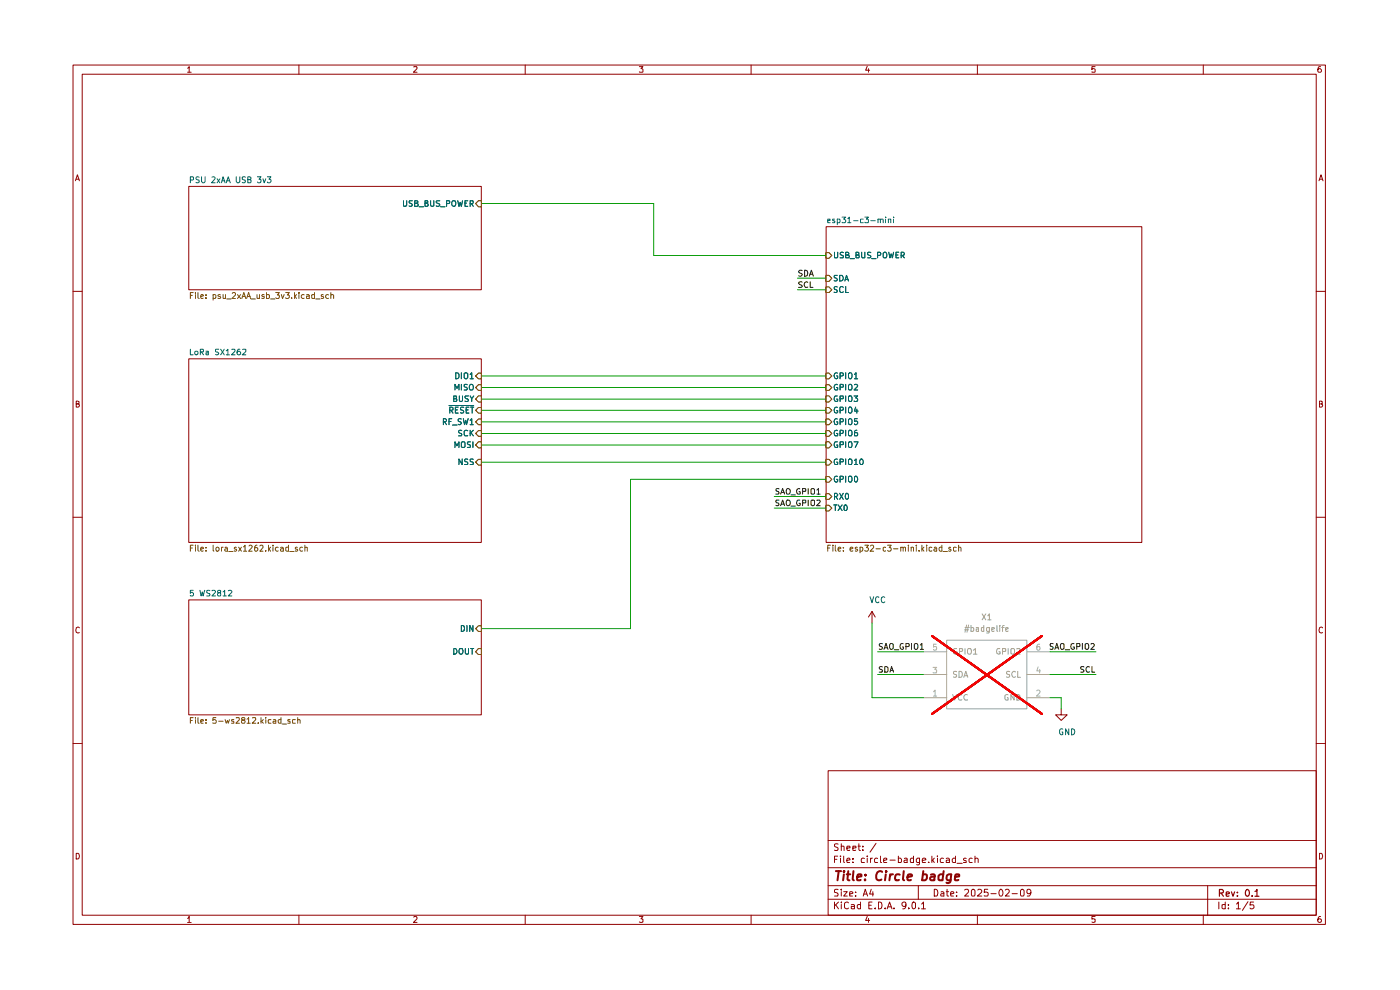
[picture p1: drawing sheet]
<svg xmlns="http://www.w3.org/2000/svg" width="297mm" height="210mm" viewBox="0 0 297 210" stroke-linecap="round" stroke-linejoin="round" font-family="sans-serif">
<g fill="none" stroke="#910000" stroke-width=".21">
<path d="M15.5 13.8h265.7v182.3h-265.7zM17.4 15.7h261.8v178.4h-261.8zM39.8 14.5l.3-.4v1.2M39.8 15.3h.8M63.4 13.8v1.9M87.8 14.2l.6-.1 .1 .4-.8 .8h.8M111.4 13.8v1.9M135.6 14.1h.8l-.4 .5 .4 .1v.5h-.8M159.3 13.8v1.9M184 14.1l-.4 .8h.9M184.2 14.6v.7M207.3 13.8v1.9"/>
<path d="M232.3 14.1h-.7v.6l.2-.1 .5 .1-.1 .6-.6-.1M255.3 13.8v1.9M280.2 14.1l-.5 .1a.94 .94 0 0 0 0 1.1h.5l.1-.1v-.4l-.2-.2h-.3l-.2 .2M16 38.4l.4-1.3 .4 1.3M16.2 38h.6M279.8 38.4l.4-1.3 .5 1.3M279.9 38h.6M15.5 61.8h1.9M279.2 61.8h2M16.2 85.7l.6-.1v-.4l-.6-.1v1.3h.4l.2-.5-.3-.2M279.9 85.7l.6-.1v-.4l-.6-.1v1.3l.6-.1 .1-.4-.3-.2M15.5 109.7h1.9"/>
<path d="M279.2 109.7h2M16.8 133.2l-.2-.2a.65 .65 0 0 0-.5 .6 .65 .65 0 0 0 .5 .7l.2-.1M280.6 133.2l-.3-.2a.65 .65 0 0 0-.5 .6 .65 .65 0 0 0 .5 .7l.3-.1M15.5 157.7h1.9M279.2 157.7h2M175.7 163.5h103.5v30.6h-103.5zM175.7 178.3h103.5M177.8 179.1l-.5-.1-.3 .2v.3l.8 .5-.3 .4-.5-.1M178.5 179.6l.5-.1 .1 .9M178.5 179v1.4M179.7 179.9l.6-.1v-.3h-.6v.2v.6h.6M180.9 179.9l.7-.1-.1-.3h-.6v.8h.6"/>
<path d="M182 179.5h.5M182.2 179v1.2l.3 .2M183 179.5v.2M185.8 178.9l-1.2 1.9M16.2 181a.66 .66 0 0 1 .6 .4 .66 .66 0 0 1-.2 .8h-.4zM39.8 194.8l.3-.4v1.3M39.8 195.7h.8M63.4 194.1v2M87.8 194.6l.4-.2 .3 .4-.8 .9h.8M111.4 194.1v2M135.6 194.4h.8l-.4 .5 .4 .1v.6h-.8M159.3 194.1v2"/>
<path d="M175.7 190.8h103.5M175.7 187.9h103.5M175.7 184.1h103.5M177 191.3v1.5M177 182.3h.5M177.3 191.9l.6 .9M177.7 181.6h-.7v1.4M177.8 188.7h-.7v.6a.53 .53 0 0 1 .6 .2 .53 .53 0 0 1 0 .6h-.7M177.9 191.3l-.9 .9M178.3 181.6v.1M178.3 182v1M178.5 191.3v.2"/>
<path d="M178.5 188.6v.2M178.5 189.1v1M178.5 191.9v.9M179 189.1h.7l-.7 1h.7M179 181.6v1.2l.2 .2M179.7 182.5l.6-.1-.1-.4-.5 .1v.7v.2h.6M180 191.5l-.4-.2-.4 .4v.9l.4 .2 .4-.2M180.3 189.7l.6-.2-.1-.3h-.5v.9h.5M180.6 191.9h.4l.3 .1v.8M180.9 182.9v.1M180.9 182.1v.2M181.3 192.2l-.7 .1v.4h.7"/>
<path d="M181.5 190v.1M181.5 189.2v.1M182.5 191.9h-.4l-.2 .2v.4l.2 .3 .4-.1M182.5 191.3v1.5M183 180.3v.1M183.1 190.1l.5-1.5 .5 1.5M183.2 189.7h.7M183.4 182.1l-.4-.1-.3 .3 .1 .7h.6M184 194.4l-.4 .8h.9M184 181.6v.1M184 182v1M184.2 194.8v.9"/>
<path d="M184.3 192h.5M184.7 182v1M184.8 188.6l-.3 1.1h.8M185 191.3h-.7v1.5h.7M185.1 182l-.4 .3M185.2 189.1v1M185.7 192.6v.2M186.2 182.1l-.4-.1-.3 .3 .1 .6 .6 .1M186.3 191.3l.7 .2v1.1l-.3 .2h-.4zM186.8 181.6v1.2l.2 .2M187.4 182.5l.7-.1v-.3l-.4-.1-.3 .3 .1 .7h.6M187.8 192.6v.2"/>
<path d="M188.2 192.8l.5-1.5 .5 1.5M188.4 192.4h.7M188.8 182.5h1.1M189.7 192.6v.2M190.6 181.6v1.4h.5l.2-.7-.3-.3-.4 .1M191.9 182.1h.5v.9h-.5l-.1-.4 .6-.2M192.2 191.9l-.1 .3-.4 .1-.4-.4v-.3a.46 .46 0 0 1 .5-.3 .46 .46 0 0 1 .4 .3l-.2 1-.5 .2M192.8 192.6v.2M193.5 191.5l.4-.2 .3 .3v.9l-.3 .3a.82 .82 0 0 1-.4-1.3zM193.8 181.6v1.4h-.6v-.9h.6M194.8 187.9v2.9M194.9 192.6v.2"/>
<path d="M195.1 182v1.2l-.3 .3-.3-.1M195.1 182.1l-.5-.1-.2 .3 .1 .6 .6 .1M195.5 191.8l.4-.5v1.5M195.5 192.8h.8M195.7 182.5l.7-.1-.1-.3-.4-.1-.2 .3v.7h.6M197 182.9v.1M197.7 181.6v1.4M197.9 182.5l.3 .5M198.2 188.6a.8 .8 0 0 1 .8 .6 .8 .8 0 0 1-.3 .9h-.5zM198.2 182l-.5 .6M198.9 181.6v.1M198.9 182v1"/>
<path d="M199.6 189.2l.4-.1 .2 .2v.8h-.6v-.4l.6-.2M200.1 182.1l-.4-.1-.2 .3 .1 .6 .5 .1M200.7 182.1l.5-.1 .2 .3v.7h-.7v-.5l.7-.1M200.7 189.1h.5M200.9 188.6v1.3l.1 .2h.2M201.7 189.7l.7-.2-.2-.4h-.4l-.1 .2v.6l.1 .2h.5M202.7 181.6v1.4h-.5l-.2-.7 .3-.3 .4 .1M202.9 190v.1M202.9 189.2v.1M203 183.1h1.1M204.6 188.8l.6-.2 .3 .4-.1 .3-.8 .8h.9M205 182.1a.36 .36 0 0 0-.6 .2l.6 .3v.4h-.6"/>
<path d="M206.2 188.8l.3-.2 .3 .4v.8l-.1 .3h-.5l-.1-.3zM206.2 182.1l-.4-.1-.2 .3 .1 .6 .5 .1M206.8 182.2l.1-.1a.36 .36 0 0 1 .6 .2v.7M206.8 181.6v1.4M207.3 194.1v2M207.4 188.8l.2-.2h.3l.4 .5-.1 .2-.9 .8h1M209.5 188.6h-.6l-.1 .7h.7v.7h-.7M210.2 189.6h1.1M212.3 188.6a.87 .87 0 0 1 .2 1.5h-.3l-.3-.5 .1-.6zM213.3 188.8l.6-.2 .2 .4-.1 .3-.7 .8h.8M214.7 189.6h1.1M216.6 188.8l.3-.2 .4 .4v.8l-.2 .3h-.4l-.2-.3z"/>
<path d="M218.7 189.3a.46 .46 0 0 1-.4 .3 .46 .46 0 0 1-.5-.3l.1-.6 .5-.1 .2 .2a1.08 1.08 0 0 1-.2 1.3h-.5M232.3 194.4h-.7v.6h.7v.6h-.7M255.3 194.1v2M256.2 187.9v6.2M258.6 191.3v1.5M259.9 191.9h-.7v.7l.3 .2 .4-.1M259.9 191.3v1.5M260.6 192.6v.2M260.6 191.9v.1M262.3 191.8l.4-.5v1.5M262.3 192.8h.8M264.7 191.3l-1.1 1.8"/>
<path d="M265.9 191.3h-.6l-.1 .7 .7-.1 .1 .6-.3 .3h-.4l-.1-.2M279.9 181a.66 .66 0 0 1 .7 .4 .66 .66 0 0 1-.3 .8h-.4zM280.2 194.4a.72 .72 0 0 0-.6 .5 .72 .72 0 0 0 .2 .8l.4-.1a.42 .42 0 0 0 0-.6 .42 .42 0 0 0-.5 0l-.1 .2"/>
</g>
<path d="M258.7 189.4h.8v-.5l-.2-.2h-.6v1.4M259 189.4l.5 .7M260.1 189.7l.7-.2-.1-.2h-.6v.7h.6M261.2 189.2l.4 .9 .3-.9M262.5 190v.1M262.5 189.3v.1M264.5 188.7a.75 .75 0 0 1 .6 .7 .75 .75 0 0 1-.6 .7l-.2-.2a.99 .99 0 0 1 .2-1.2zM265.6 190v.1M266.2 189.1l.4-.2 .1-.2v1.4M266.2 190.1h.9" fill="none" stroke="#910000" stroke-width=".25"/>
<g fill="none" stroke="#910000" stroke-width=".42">
<path d="M177.3 184.8h1.1M177.9 184.8l-.2 1.9M179 185.5l-.1 1.2M179.1 184.8l-.2 .1 .1 .1 .1-.2-.1 .2M179.6 185.5h.8M180 184.8l-.2 1.7 .4 .2M181.1 184.8l-.2 1.7 .2 .2M181.8 186.1l.9-.2v-.4h-.5l-.3 .2-.1 .9h.8M183.5 186.6v.1M183.6 185.5v.2M187.2 185l-.1-.1a.85 .85 0 0 0-1.2 .7v.6a.66 .66 0 0 0 1.1 .4M187.9 185.5l-.2 1.2"/>
<path d="M188 184.8v.2M188.8 185.5l-.1 1.2M189.4 185.5h-.4l-.2 .3M190.9 185.5h-.8l-.2 .8 .2 .4 .6-.1M191.7 184.8l-.1 1.7 .2 .2M192.5 186.1l.9-.2v-.4a.6 .6 0 0 0-.8 .2v.9h.6M195.8 185.5h.8v.8l-.4 .4-.6-.1M195.9 184.8l-.3 1.9M197.5 185.5h.7v1.2M198.3 185.9l-.6 .1-.4 .2v.3l.3 .2 .6-.1M200.1 185.5a.72 .72 0 0 0-1 .3v.8l.2 .1 .6-.1M200.2 184.8l-.3 1.9"/>
<path d="M201.8 185.5l-.3 1.7-.3 .1-.4-.1M201.8 185.5a.65 .65 0 0 0-.9 .3v.8a.64 .64 0 0 0 .8 0M202.6 186.1l.9-.2v-.4h-.6l-.3 .2v.9h.7"/>
</g>
<path d="M197.7 134.9l23.3 16.5M221 134.9l-23.3 16.5" fill="none" stroke="#f10000" stroke-width=".42"/>
<path d="M100.9 43.2l.6-.6h.6v1.3h-.6z" fill="#fff"/>
<path d="M101.5 42.6h.6v1.3h-.6l-.6-.7z" fill="none" stroke="#765500" stroke-width=".21"/>
<g fill="none" stroke="#006665" stroke-width=".21">
<path d="M85.6 42.6v1.1l.2 .1h.2l.3-.3v-.9M87.5 42.6h-.6v.5l.5 .2 .1 .2-.3 .3-.4-.1M88 43.1h.5l.1-.3-.1-.2h-.5v1.2h.5l.2-.5-.3-.2M88.9 43.9h.9M90.2 43.1h.5v-.5h-.5v1.2h.4l.2-.5-.3-.2M91.4 42.6v.9a.42 .42 0 0 0 .6 .2v-1.1M93.3 42.6h-.6l-.2 .2 .2 .3 .5 .2v.4h-.7M93.5 43.9h.9M94.7 43.2l.6-.1v-.5h-.6v1.2M97.1 42.6l.3 1.2 .2-.9 .3 .9 .2-1.2M98.6 43.1h.4M99.2 42.6h-.6v1.2h.6"/>
<path d="M99.7 43.2l.6-.1v-.5h-.6v1.2M100 43.2l.4 .6"/>
<circle cx="96.3" cy="43.1" r=".57"/>
</g>
<g fill="#fff">
<path d="M40 39.5h62.1v22h-62.1z"/>
<path d="M100.9 79.8l.6-.6h.6v1.1h-.6z"/>
</g>
<path d="M101.5 79.2h.6v1.1h-.6l-.6-.5z" fill="none" stroke="#765500" stroke-width=".21"/>
<path d="M96.7 79.1a.52 .52 0 0 1 .7 .3v.6a.52 .52 0 0 1-.7 .3zM97.9 79.1v1.2M98.5 79.2l.2-.1 .5 .1v.9l-.2 .2h-.3l-.2-.2zM99.7 79.4l.4-.3v1.2M99.7 80.3h.7" fill="none" stroke="#006665" stroke-width=".21"/>
<path d="M101.5 84h.6v1.3h-.6l-.6-.6z" fill="#fff"/>
<path d="M101.5 84h.6v1.3h-.6l-.6-.6z" fill="none" stroke="#765500" stroke-width=".21"/>
<path d="M96.3 84.6l.5-.1v-.5h-.5v1.2l.6-.1v-.4l-.3-.1M97.4 84v.9a.35 .35 0 0 0 .4 .3 .35 .35 0 0 0 .3-.3v-.9M99.4 84h-.6l-.2 .2 .3 .4h.2l.3 .2-.1 .3h-.7M99.7 84l.4 .6 .4-.6M100.1 84.6v.6" fill="none" stroke="#006665" stroke-width=".21"/>
<path d="M100.9 87l.6-.6h.6v1.2h-.6z" fill="#fff"/>
<path d="M101.5 86.4h.6v1.2h-.6l-.6-.6z" fill="none" stroke="#765500" stroke-width=".21"/>
<path d="M95.2 86h5.3M95.4 87l.7-.1v-.4l-.7-.1v1.2M95.7 87l.4 .6M96.6 86.9h.4M97.2 86.4h-.6v1.2h.6M98.4 86.4h-.5l-.2 .1v.4l.7 .4-.3 .3-.4-.1M98.9 86.9h.4M99.5 86.4h-.6v1.2h.6M99.8 86.4h.7M100.2 86.4v1.2" fill="none" stroke="#006665" stroke-width=".21"/>
<path d="M100.9 82.2l.6-.6h.6v1.2h-.6z" fill="#fff"/>
<path d="M101.5 81.6h.6v1.2h-.6l-.6-.6z" fill="none" stroke="#765500" stroke-width=".21"/>
<path d="M96.5 82.7v-1.2l.4 .9 .5-.9v1.2M97.9 81.5v1.2M99.1 81.6h-.6v.4l.6 .4-.1 .3h-.5M99.6 81.7l.3-.2 .3 .1a.87 .87 0 0 1 0 1.1h-.5l-.1-.3z" fill="none" stroke="#006665" stroke-width=".21"/>
<path d="M101.5 93.7h.6v1.3h-.6l-.6-.6z" fill="#fff"/>
<path d="M101.5 93.7h.6v1.3h-.6l-.6-.6z" fill="none" stroke="#765500" stroke-width=".21"/>
<path d="M96.5 94.9v-1.2l.4 .9 .5-.9v1.2M97.9 93.9l.1-.2h.5l.1 .2v.8l-.1 .2h-.5l-.1-.2zM99.8 93.7h-.6a.47 .47 0 0 0 .1 .5 .47 .47 0 0 0 .4 .2v.5h-.6M100.3 93.7v1.2" fill="none" stroke="#006665" stroke-width=".21"/>
<path d="M101.5 97.4h.6v1.2h-.6l-.6-.6z" fill="#fff"/>
<path d="M101.5 97.4h.6v1.2h-.6l-.6-.6z" fill="none" stroke="#765500" stroke-width=".21"/>
<path d="M98 97.4v1.1l-.6-1.1v1.1M99.2 97.4h-.4l-.3 .2 .1 .3 .6 .2v.4h-.7M100.4 97.4h-.7v.4l.7 .4-.1 .3h-.6" fill="none" stroke="#006665" stroke-width=".21"/>
<path d="M101.5 91.4h.6v1.1h-.6l-.6-.6z" fill="#fff"/>
<path d="M101.5 91.4h.6v1.1h-.6l-.6-.6z" fill="none" stroke="#765500" stroke-width=".21"/>
<path d="M98 91.4h-.6v.4l.5 .1 .1 .4-.1 .2h-.6M99.2 91.4h-.1a.45 .45 0 0 0-.6 .1v.7l.1 .3 .6-.1M99.7 91.3v1.2M99.9 91.8l.5 .7M100.4 91.3l-.7 .6" fill="none" stroke="#006665" stroke-width=".21"/>
<path d="M100.9 89.5l.6-.6h.6v1.2h-.6z" fill="#fff"/>
<path d="M101.5 88.9h.6v1.2h-.6l-.6-.6z" fill="none" stroke="#765500" stroke-width=".21"/>
<path d="M94.1 89.5h.4l.2-.3-.2-.4h-.4v1.3M94.3 89.5l.4 .6M95.2 89.4h.5M95.8 88.8h-.6v1.3M96 90.2h.9M97.9 88.9l-.5-.1-.2 .2v.3l.5 .2 .2 .2-.3 .4-.4-.1M98.3 88.8l.2 1.3 .3-.9 .2 .9 .3-1.3M99.7 89.2l.4-.4v1.3M99.7 90.1h.7" fill="none" stroke="#006665" stroke-width=".21"/>
<g fill="#fff">
<path d="M40 76.1h62.1v39h-62.1z"/>
<path d="M100.9 133.3l.6-.5h.6v1.1h-.6z"/>
</g>
<path d="M101.5 132.8h.6v1.1h-.6l-.6-.6z" fill="none" stroke="#765500" stroke-width=".21"/>
<path d="M97.9 132.7a.64 .64 0 0 1 .7 .6 .64 .64 0 0 1-.7 .6zM99.1 132.7v1.2M100.3 132.7v1.2l-.7-1.2v1.2" fill="none" stroke="#006665" stroke-width=".21"/>
<path d="M101.5 137.6h.6v1.3h-.6l-.6-.6z" fill="#fff"/>
<path d="M101.5 137.6h.6v1.3h-.6l-.6-.6z" fill="none" stroke="#765500" stroke-width=".21"/>
<path d="M96.3 137.6h.4a.66 .66 0 0 1 .2 .7 .66 .66 0 0 1-.6 .5zM97.5 137.6h.5l.2 .4-.1 .6-.2 .2-.4-.1-.1-.4zM98.7 137.6v.9l.3 .3 .4-.1v-1.1M99.8 137.6h.7M100.2 137.6v1.2" fill="none" stroke="#006665" stroke-width=".21"/>
<g fill="#fff">
<path d="M40 127.3h62.1v24.3h-62.1z"/>
<path d="M175.3 60.9h.5l.6 .6-.6 .6h-.5z"/>
</g>
<path d="M175.3 60.9h.5l.6 .6-.6 .6h-.5z" fill="none" stroke="#765500" stroke-width=".21"/>
<path d="M177.6 60.9h-.6v.5l.5 .1 .1 .3-.2 .3-.4-.1M178.9 61l-.4-.2-.4 .3v.6l.2 .3 .3 .1 .3-.2M179.4 60.8v1.3h.6" fill="none" stroke="#006665" stroke-width=".21"/>
<path d="M175.3 101.1h.5l.6 .6-.6 .6h-.5z" fill="#fff"/>
<path d="M175.3 101.1h.5l.6 .6-.6 .6h-.5z" fill="none" stroke="#765500" stroke-width=".21"/>
<path d="M177.6 101.1l-.1-.1a.6 .6 0 0 0-.6 .6 .6 .6 0 0 0 .7 .6l.1-.5h-.2M178.2 101.7l.6-.1 .1-.5-.7-.1v1.3M179.4 101v1.3M180 101.2l.5-.2a.86 .86 0 0 1 0 1.3h-.2l-.3-.3zM181.4 101.1a.6 .6 0 0 1 .6 .4 .6 .6 0 0 1-.2 .7l-.3 .1-.2-.3z" fill="none" stroke="#006665" stroke-width=".21"/>
<path d="M175.3 84h.5l.6 .7-.6 .6h-.5z" fill="#fff"/>
<path d="M175.3 84h.5l.6 .7-.6 .6h-.5z" fill="none" stroke="#765500" stroke-width=".21"/>
<path d="M177.6 84h-.4a.61 .61 0 0 0-.3 .8 .61 .61 0 0 0 .8 .3v-.4h-.2M178.2 84.6h.6l.1-.5-.7-.1v1.2M179.4 84v1.2M180 84.2l.2-.2h.4l.1 .2a.65 .65 0 0 1-.4 1l-.3-.2zM181.2 84h.7l-.4 .4 .4 .3v.4h-.7" fill="none" stroke="#006665" stroke-width=".21"/>
<path d="M175.3 53.6h.5l.6 .6-.6 .6h-.5z" fill="#fff"/>
<path d="M175.3 53.6h.5l.6 .6-.6 .6h-.5z" fill="none" stroke="#765500" stroke-width=".21"/>
<g fill="none" stroke="#006665" stroke-width=".21">
<path d="M177 53.5l.1 1.2h.4l.2-.2v-1M178.9 53.6l-.4-.1-.3 .3 .1 .2 .6 .3v.3l-.7 .1M179.4 54.1l.6-.1v-.4l-.6-.1v1.2h.6l.2-.3-.4-.3M180.3 54.9h1M181.6 54.1l.6-.1v-.4l-.6-.1v1.2h.6l.1-.3-.3-.3M182.8 53.5v1l.2 .2 .5-.1v-1.1M184.7 53.6h-.6v.4l.6 .4-.1 .3h-.5M184.9 54.9h.9M186.2 54.2l.6-.1v-.5l-.6-.1v1.2M187.4 53.7l.5-.2a.86 .86 0 0 1 .1 1.2h-.5l-.1-.2zM188.5 53.5l.3 1.2 .3-.9 .2 .9 .3-1.2M190.1 54.1h.4"/>
<path d="M190.7 53.5h-.6v1.2h.6M191.2 54.2l.6-.1v-.5l-.6-.1v1.2M191.4 54.2l.5 .5"/>
</g>
<path d="M175.3 97.4h.5l.6 .6-.6 .6h-.5z" fill="#fff"/>
<path d="M175.3 97.4h.5l.6 .6-.6 .6h-.5z" fill="none" stroke="#765500" stroke-width=".21"/>
<path d="M177.6 97.4h-.1a.66 .66 0 0 0-.5 .4 .66 .66 0 0 0 .2 .7h.5v-.5h-.2M178.2 98h.6l.1-.6h-.7v1.1M179.4 97.4v1.1M180 97.5l.5-.1a.86 .86 0 0 1 .1 1.1h-.4l-.2-.1zM181.3 97.7l.3-.3v1.1M181.3 98.5h.6M182.5 97.4h.3a.84 .84 0 0 1 .2 1.1h-.5a.78 .78 0 0 1 0-1.1z" fill="none" stroke="#006665" stroke-width=".21"/>
<path d="M175.3 86.4h.5l.6 .6-.6 .6h-.5z" fill="#fff"/>
<path d="M175.3 86.4h.5l.6 .6-.6 .6h-.5z" fill="none" stroke="#765500" stroke-width=".21"/>
<path d="M177.6 86.4a.61 .61 0 0 0-.7 .3 .61 .61 0 0 0 .1 .8l.4 .1 .2-.1 .1-.4h-.2M178.2 87l.7-.1v-.4l-.7-.1v1.2M179.4 86.4v1.2M180.3 86.4h.2a.86 .86 0 0 1 0 1.2l-.5-.1v-.9zM181.5 86.4l-.2 .8h.7M181.8 86.8v.8" fill="none" stroke="#006665" stroke-width=".21"/>
<path d="M175.3 88.9h.5l.6 .6-.6 .6h-.5z" fill="#fff"/>
<path d="M175.3 88.9h.5l.6 .6-.6 .6h-.5z" fill="none" stroke="#765500" stroke-width=".21"/>
<path d="M177.6 88.9l-.1-.1a.64 .64 0 0 0-.6 .6 .64 .64 0 0 0 .6 .7l.2-.2v-.4h-.2M178.2 89.5l.6-.1 .1-.4-.7-.2v1.3M179.4 88.8v1.3M180 89l.5-.2a.86 .86 0 0 1 0 1.3l-.5-.2zM181.9 88.8h-.6v.6l.5-.1 .1 .2v.3l-.2 .3-.4-.2" fill="none" stroke="#006665" stroke-width=".21"/>
<path d="M175.3 79.2h.5l.6 .6-.6 .5h-.5z" fill="#fff"/>
<path d="M175.3 79.2h.5l.6 .6-.6 .5h-.5z" fill="none" stroke="#765500" stroke-width=".21"/>
<path d="M177.6 79.2l-.1-.1a.6 .6 0 0 0-.6 .6 .6 .6 0 0 0 .7 .6l.1-.5h-.2M178.2 79.8l.6-.1 .1-.5-.7-.1v1.2M179.4 79.1v1.2M180 79.2l.5-.1a.86 .86 0 0 1 0 1.2h-.2l-.3-.2zM181.3 79.4l.3-.3v1.2M181.3 80.3h.6" fill="none" stroke="#006665" stroke-width=".21"/>
<path d="M175.3 107.2h.5l.6 .6-.6 .6h-.5z" fill="#fff"/>
<path d="M175.3 107.2h.5l.6 .6-.6 .6h-.5z" fill="none" stroke="#765500" stroke-width=".21"/>
<path d="M176.9 107.1h.6M177.2 107.1v1.2M177.8 107.1l.8 1.2M178.6 107.1l-.8 1.2M179.2 107.2a.6 .6 0 0 1 .6 .4 .6 .6 0 0 1-.2 .7h-.4l-.1-.2z" fill="none" stroke="#006665" stroke-width=".21"/>
<path d="M175.3 58.4h.5l.6 .6-.6 .7h-.5z" fill="#fff"/>
<path d="M175.3 58.4h.5l.6 .6-.6 .7h-.5z" fill="none" stroke="#765500" stroke-width=".21"/>
<path d="M177.6 58.4h-.6v.5l.5 .2 .1 .2-.2 .3-.4-.1M178.1 58.4h.5a.66 .66 0 0 1 .3 .8 .66 .66 0 0 1-.8 .4zM179.2 59.6l.4-1.2 .4 1.2M179.3 59.3h.6" fill="none" stroke="#006665" stroke-width=".21"/>
<path d="M175.3 81.6h.5l.6 .6-.6 .6h-.5z" fill="#fff"/>
<path d="M175.3 81.6h.5l.6 .6-.6 .6h-.5z" fill="none" stroke="#765500" stroke-width=".21"/>
<path d="M177.6 81.6l-.1-.1a.66 .66 0 0 0-.5 .5 .66 .66 0 0 0 .2 .7l.5-.1v-.4h-.2M178.2 82.1h.6l.1-.5-.7-.1v1.2M179.4 81.5v1.2M180 81.7l.5-.2a.86 .86 0 0 1 .1 1.2h-.4l-.2-.2zM181.3 81.6l.4-.1 .2 .4-.7 .8h.7" fill="none" stroke="#006665" stroke-width=".21"/>
<path d="M175.3 104.7h.5l.6 .6-.6 .6h-.5z" fill="#fff"/>
<path d="M175.3 104.7h.5l.6 .6-.6 .6h-.5z" fill="none" stroke="#765500" stroke-width=".21"/>
<path d="M177 105.3h.5l.2-.4-.2-.3h-.5v1.3M177.3 105.3l.4 .6M178.1 104.6l.8 1.3M178.9 104.6l-.8 1.3M179.6 104.6l.4 .3v.8l-.3 .2a.75 .75 0 0 1-.1-1.3z" fill="none" stroke="#006665" stroke-width=".21"/>
<path d="M175.3 93.7h.5l.6 .7-.6 .6h-.5z" fill="#fff"/>
<path d="M175.3 93.7h.5l.6 .7-.6 .6h-.5z" fill="none" stroke="#765500" stroke-width=".21"/>
<path d="M177.6 93.7a.66 .66 0 0 0-.6 .5 .66 .66 0 0 0 .2 .7l.5-.1v-.4h-.2M178.2 94.3h.6l.1-.5-.7-.1v1.2M179.4 93.7v1.2M180 93.9l.2-.2h.4l.2 .4-.2 .8h-.4l-.2-.2zM181.2 93.7h.8l-.6 1.2" fill="none" stroke="#006665" stroke-width=".21"/>
<path d="M175.3 91.4h.5l.6 .5-.6 .6h-.5z" fill="#fff"/>
<path d="M175.3 91.4h.5l.6 .5-.6 .6h-.5z" fill="none" stroke="#765500" stroke-width=".21"/>
<path d="M177.6 91.4l-.1-.1a.66 .66 0 0 0-.5 .4 .66 .66 0 0 0 .2 .8l.5-.1v-.5h-.2M178.2 91.9h.6l.1-.5-.7-.1v1.2M179.4 91.3v1.2M180 91.4l.5-.1a.86 .86 0 0 1 .1 1.2h-.4l-.2-.2zM181.8 91.3l-.5 .2v.9l.5 .1 .1-.2v-.4l-.1-.1h-.4l-.1 .1" fill="none" stroke="#006665" stroke-width=".21"/>
<path d="M175.3 48.1h66.9v67h-66.9z" fill="#fff"/>
<path d="M197.7 134.9l23.3 16.5M221 134.9l-23.3 16.5" fill="none" stroke="#f10000" stroke-width=".42"/>
<path d="M100.9 43.2l.6-.6h.6v1.3h-.6z" fill="#fff"/>
<path d="M101.5 42.6h.6v1.3h-.6l-.6-.7z" fill="none" stroke="#765500" stroke-width=".21"/>
<g fill="none" stroke="#006665" stroke-width=".21">
<path d="M85.6 42.6v1.1l.2 .1h.2l.3-.3v-.9M87.5 42.6h-.6v.5l.5 .2 .1 .2-.3 .3-.4-.1M88 43.1h.5l.1-.3-.1-.2h-.5v1.2h.5l.2-.5-.3-.2M88.9 43.9h.9M90.2 43.1h.5v-.5h-.5v1.2h.4l.2-.5-.3-.2M91.4 42.6v.9a.42 .42 0 0 0 .6 .2v-1.1M93.3 42.6h-.6l-.2 .2 .2 .3 .5 .2v.4h-.7M93.5 43.9h.9M94.7 43.2l.6-.1v-.5h-.6v1.2M97.1 42.6l.3 1.2 .2-.9 .3 .9 .2-1.2M98.6 43.1h.4M99.2 42.6h-.6v1.2h.6"/>
<path d="M99.7 43.2l.6-.1v-.5h-.6v1.2M100 43.2l.4 .6"/>
<circle cx="96.3" cy="43.1" r=".57"/>
</g>
<path d="M40 39.5h62.1v22h-62.1z" fill="none" stroke="#910000" stroke-width=".21"/>
<path d="M100.9 79.8l.6-.6h.6v1.1h-.6z" fill="#fff"/>
<path d="M101.5 79.2h.6v1.1h-.6l-.6-.5z" fill="none" stroke="#765500" stroke-width=".21"/>
<path d="M96.7 79.1a.52 .52 0 0 1 .7 .3v.6a.52 .52 0 0 1-.7 .3zM97.9 79.1v1.2M98.5 79.2l.2-.1 .5 .1v.9l-.2 .2h-.3l-.2-.2zM99.7 79.4l.4-.3v1.2M99.7 80.3h.7" fill="none" stroke="#006665" stroke-width=".21"/>
<path d="M101.5 84h.6v1.3h-.6l-.6-.6z" fill="#fff"/>
<path d="M101.5 84h.6v1.3h-.6l-.6-.6z" fill="none" stroke="#765500" stroke-width=".21"/>
<path d="M96.3 84.6l.5-.1v-.5h-.5v1.2l.6-.1v-.4l-.3-.1M97.4 84v.9a.35 .35 0 0 0 .4 .3 .35 .35 0 0 0 .3-.3v-.9M99.4 84h-.6l-.2 .2 .3 .4h.2l.3 .2-.1 .3h-.7M99.7 84l.4 .6 .4-.6M100.1 84.6v.6" fill="none" stroke="#006665" stroke-width=".21"/>
<path d="M100.9 87l.6-.6h.6v1.2h-.6z" fill="#fff"/>
<path d="M101.5 86.4h.6v1.2h-.6l-.6-.6z" fill="none" stroke="#765500" stroke-width=".21"/>
<path d="M95.2 86h5.3M95.4 87l.7-.1v-.4l-.7-.1v1.2M95.7 87l.4 .6M96.6 86.9h.4M97.2 86.4h-.6v1.2h.6M98.4 86.4h-.5l-.2 .1v.4l.7 .4-.3 .3-.4-.1M98.9 86.9h.4M99.5 86.4h-.6v1.2h.6M99.8 86.4h.7M100.2 86.4v1.2" fill="none" stroke="#006665" stroke-width=".21"/>
<path d="M100.9 82.2l.6-.6h.6v1.2h-.6z" fill="#fff"/>
<path d="M101.5 81.6h.6v1.2h-.6l-.6-.6z" fill="none" stroke="#765500" stroke-width=".21"/>
<path d="M96.5 82.7v-1.2l.4 .9 .5-.9v1.2M97.9 81.5v1.2M99.1 81.6h-.6v.4l.6 .4-.1 .3h-.5M99.6 81.7l.3-.2 .3 .1a.87 .87 0 0 1 0 1.1h-.5l-.1-.3z" fill="none" stroke="#006665" stroke-width=".21"/>
<path d="M101.5 93.7h.6v1.3h-.6l-.6-.6z" fill="#fff"/>
<path d="M101.5 93.7h.6v1.3h-.6l-.6-.6z" fill="none" stroke="#765500" stroke-width=".21"/>
<path d="M96.5 94.9v-1.2l.4 .9 .5-.9v1.2M97.9 93.9l.1-.2h.5l.1 .2v.8l-.1 .2h-.5l-.1-.2zM99.8 93.7h-.6a.47 .47 0 0 0 .1 .5 .47 .47 0 0 0 .4 .2v.5h-.6M100.3 93.7v1.2" fill="none" stroke="#006665" stroke-width=".21"/>
<path d="M101.5 97.4h.6v1.2h-.6l-.6-.6z" fill="#fff"/>
<path d="M101.5 97.4h.6v1.2h-.6l-.6-.6z" fill="none" stroke="#765500" stroke-width=".21"/>
<path d="M98 97.4v1.1l-.6-1.1v1.1M99.2 97.4h-.4l-.3 .2 .1 .3 .6 .2v.4h-.7M100.4 97.4h-.7v.4l.7 .4-.1 .3h-.6" fill="none" stroke="#006665" stroke-width=".21"/>
<path d="M101.5 91.4h.6v1.1h-.6l-.6-.6z" fill="#fff"/>
<path d="M101.5 91.4h.6v1.1h-.6l-.6-.6z" fill="none" stroke="#765500" stroke-width=".21"/>
<path d="M98 91.4h-.6v.4l.5 .1 .1 .4-.1 .2h-.6M99.2 91.4h-.1a.45 .45 0 0 0-.6 .1v.7l.1 .3 .6-.1M99.7 91.3v1.2M99.9 91.8l.5 .7M100.4 91.3l-.7 .6" fill="none" stroke="#006665" stroke-width=".21"/>
<path d="M100.9 89.5l.6-.6h.6v1.2h-.6z" fill="#fff"/>
<path d="M101.5 88.9h.6v1.2h-.6l-.6-.6z" fill="none" stroke="#765500" stroke-width=".21"/>
<path d="M94.1 89.5h.4l.2-.3-.2-.4h-.4v1.3M94.3 89.5l.4 .6M95.2 89.4h.5M95.8 88.8h-.6v1.3M96 90.2h.9M97.9 88.9l-.5-.1-.2 .2v.3l.5 .2 .2 .2-.3 .4-.4-.1M98.3 88.8l.2 1.3 .3-.9 .2 .9 .3-1.3M99.7 89.2l.4-.4v1.3M99.7 90.1h.7" fill="none" stroke="#006665" stroke-width=".21"/>
<path d="M40 76.1h62.1v39h-62.1z" fill="none" stroke="#910000" stroke-width=".21"/>
<path d="M100.9 133.3l.6-.5h.6v1.1h-.6z" fill="#fff"/>
<path d="M101.5 132.8h.6v1.1h-.6l-.6-.6z" fill="none" stroke="#765500" stroke-width=".21"/>
<path d="M97.9 132.7a.64 .64 0 0 1 .7 .6 .64 .64 0 0 1-.7 .6zM99.1 132.7v1.2M100.3 132.7v1.2l-.7-1.2v1.2" fill="none" stroke="#006665" stroke-width=".21"/>
<path d="M101.5 137.6h.6v1.3h-.6l-.6-.6z" fill="#fff"/>
<path d="M101.5 137.6h.6v1.3h-.6l-.6-.6z" fill="none" stroke="#765500" stroke-width=".21"/>
<path d="M96.3 137.6h.4a.66 .66 0 0 1 .2 .7 .66 .66 0 0 1-.6 .5zM97.5 137.6h.5l.2 .4-.1 .6-.2 .2-.4-.1-.1-.4zM98.7 137.6v.9l.3 .3 .4-.1v-1.1M99.8 137.6h.7M100.2 137.6v1.2" fill="none" stroke="#006665" stroke-width=".21"/>
<path d="M40 127.3h62.1v24.3h-62.1z" fill="none" stroke="#910000" stroke-width=".21"/>
<path d="M175.3 60.9h.5l.6 .6-.6 .6h-.5z" fill="#fff"/>
<path d="M175.3 60.9h.5l.6 .6-.6 .6h-.5z" fill="none" stroke="#765500" stroke-width=".21"/>
<path d="M177.6 60.9h-.6v.5l.5 .1 .1 .3-.2 .3-.4-.1M178.9 61l-.4-.2-.4 .3v.6l.2 .3 .3 .1 .3-.2M179.4 60.8v1.3h.6" fill="none" stroke="#006665" stroke-width=".21"/>
<path d="M175.3 101.1h.5l.6 .6-.6 .6h-.5z" fill="#fff"/>
<path d="M175.3 101.1h.5l.6 .6-.6 .6h-.5z" fill="none" stroke="#765500" stroke-width=".21"/>
<path d="M177.6 101.1l-.1-.1a.6 .6 0 0 0-.6 .6 .6 .6 0 0 0 .7 .6l.1-.5h-.2M178.2 101.7l.6-.1 .1-.5-.7-.1v1.3M179.4 101v1.3M180 101.2l.5-.2a.86 .86 0 0 1 0 1.3h-.2l-.3-.3zM181.4 101.1a.6 .6 0 0 1 .6 .4 .6 .6 0 0 1-.2 .7l-.3 .1-.2-.3z" fill="none" stroke="#006665" stroke-width=".21"/>
<path d="M175.3 84h.5l.6 .7-.6 .6h-.5z" fill="#fff"/>
<path d="M175.3 84h.5l.6 .7-.6 .6h-.5z" fill="none" stroke="#765500" stroke-width=".21"/>
<path d="M177.6 84h-.4a.61 .61 0 0 0-.3 .8 .61 .61 0 0 0 .8 .3v-.4h-.2M178.2 84.6h.6l.1-.5-.7-.1v1.2M179.4 84v1.2M180 84.2l.2-.2h.4l.1 .2a.65 .65 0 0 1-.4 1l-.3-.2zM181.2 84h.7l-.4 .4 .4 .3v.4h-.7" fill="none" stroke="#006665" stroke-width=".21"/>
<path d="M175.3 53.6h.5l.6 .6-.6 .6h-.5z" fill="#fff"/>
<path d="M175.3 53.6h.5l.6 .6-.6 .6h-.5z" fill="none" stroke="#765500" stroke-width=".21"/>
<g fill="none" stroke="#006665" stroke-width=".21">
<path d="M177 53.5l.1 1.2h.4l.2-.2v-1M178.9 53.6l-.4-.1-.3 .3 .1 .2 .6 .3v.3l-.7 .1M179.4 54.1l.6-.1v-.4l-.6-.1v1.2h.6l.2-.3-.4-.3M180.3 54.9h1M181.6 54.1l.6-.1v-.4l-.6-.1v1.2h.6l.1-.3-.3-.3M182.8 53.5v1l.2 .2 .5-.1v-1.1M184.7 53.6h-.6v.4l.6 .4-.1 .3h-.5M184.9 54.9h.9M186.2 54.2l.6-.1v-.5l-.6-.1v1.2M187.4 53.7l.5-.2a.86 .86 0 0 1 .1 1.2h-.5l-.1-.2zM188.5 53.5l.3 1.2 .3-.9 .2 .9 .3-1.2M190.1 54.1h.4"/>
<path d="M190.7 53.5h-.6v1.2h.6M191.2 54.2l.6-.1v-.5l-.6-.1v1.2M191.4 54.2l.5 .5"/>
</g>
<path d="M175.3 97.4h.5l.6 .6-.6 .6h-.5z" fill="#fff"/>
<path d="M175.3 97.4h.5l.6 .6-.6 .6h-.5z" fill="none" stroke="#765500" stroke-width=".21"/>
<path d="M177.6 97.4h-.1a.66 .66 0 0 0-.5 .4 .66 .66 0 0 0 .2 .7h.5v-.5h-.2M178.2 98h.6l.1-.6h-.7v1.1M179.4 97.4v1.1M180 97.5l.5-.1a.86 .86 0 0 1 .1 1.1h-.4l-.2-.1zM181.3 97.7l.3-.3v1.1M181.3 98.5h.6M182.5 97.4h.3a.84 .84 0 0 1 .2 1.1h-.5a.78 .78 0 0 1 0-1.1z" fill="none" stroke="#006665" stroke-width=".21"/>
<path d="M175.3 86.4h.5l.6 .6-.6 .6h-.5z" fill="#fff"/>
<path d="M175.3 86.4h.5l.6 .6-.6 .6h-.5z" fill="none" stroke="#765500" stroke-width=".21"/>
<path d="M177.6 86.4a.61 .61 0 0 0-.7 .3 .61 .61 0 0 0 .1 .8l.4 .1 .2-.1 .1-.4h-.2M178.2 87l.7-.1v-.4l-.7-.1v1.2M179.4 86.4v1.2M180.3 86.4h.2a.86 .86 0 0 1 0 1.2l-.5-.1v-.9zM181.5 86.4l-.2 .8h.7M181.8 86.8v.8" fill="none" stroke="#006665" stroke-width=".21"/>
<path d="M175.3 88.9h.5l.6 .6-.6 .6h-.5z" fill="#fff"/>
<path d="M175.3 88.9h.5l.6 .6-.6 .6h-.5z" fill="none" stroke="#765500" stroke-width=".21"/>
<path d="M177.6 88.9l-.1-.1a.64 .64 0 0 0-.6 .6 .64 .64 0 0 0 .6 .7l.2-.2v-.4h-.2M178.2 89.5l.6-.1 .1-.4-.7-.2v1.3M179.4 88.8v1.3M180 89l.5-.2a.86 .86 0 0 1 0 1.3l-.5-.2zM181.9 88.8h-.6v.6l.5-.1 .1 .2v.3l-.2 .3-.4-.2" fill="none" stroke="#006665" stroke-width=".21"/>
<path d="M175.3 79.2h.5l.6 .6-.6 .5h-.5z" fill="#fff"/>
<path d="M175.3 79.2h.5l.6 .6-.6 .5h-.5z" fill="none" stroke="#765500" stroke-width=".21"/>
<path d="M177.6 79.2l-.1-.1a.6 .6 0 0 0-.6 .6 .6 .6 0 0 0 .7 .6l.1-.5h-.2M178.2 79.8l.6-.1 .1-.5-.7-.1v1.2M179.4 79.1v1.2M180 79.2l.5-.1a.86 .86 0 0 1 0 1.2h-.2l-.3-.2zM181.3 79.4l.3-.3v1.2M181.3 80.3h.6" fill="none" stroke="#006665" stroke-width=".21"/>
<path d="M175.3 107.2h.5l.6 .6-.6 .6h-.5z" fill="#fff"/>
<path d="M175.3 107.2h.5l.6 .6-.6 .6h-.5z" fill="none" stroke="#765500" stroke-width=".21"/>
<path d="M176.9 107.1h.6M177.2 107.1v1.2M177.8 107.1l.8 1.2M178.6 107.1l-.8 1.2M179.2 107.2a.6 .6 0 0 1 .6 .4 .6 .6 0 0 1-.2 .7h-.4l-.1-.2z" fill="none" stroke="#006665" stroke-width=".21"/>
<path d="M175.3 58.4h.5l.6 .6-.6 .7h-.5z" fill="#fff"/>
<path d="M175.3 58.4h.5l.6 .6-.6 .7h-.5z" fill="none" stroke="#765500" stroke-width=".21"/>
<path d="M177.6 58.4h-.6v.5l.5 .2 .1 .2-.2 .3-.4-.1M178.1 58.4h.5a.66 .66 0 0 1 .3 .8 .66 .66 0 0 1-.8 .4zM179.2 59.6l.4-1.2 .4 1.2M179.3 59.3h.6" fill="none" stroke="#006665" stroke-width=".21"/>
<path d="M175.3 81.6h.5l.6 .6-.6 .6h-.5z" fill="#fff"/>
<path d="M175.3 81.6h.5l.6 .6-.6 .6h-.5z" fill="none" stroke="#765500" stroke-width=".21"/>
<path d="M177.6 81.6l-.1-.1a.66 .66 0 0 0-.5 .5 .66 .66 0 0 0 .2 .7l.5-.1v-.4h-.2M178.2 82.1h.6l.1-.5-.7-.1v1.2M179.4 81.5v1.2M180 81.7l.5-.2a.86 .86 0 0 1 .1 1.2h-.4l-.2-.2zM181.3 81.6l.4-.1 .2 .4-.7 .8h.7" fill="none" stroke="#006665" stroke-width=".21"/>
<path d="M175.3 104.7h.5l.6 .6-.6 .6h-.5z" fill="#fff"/>
<path d="M175.3 104.7h.5l.6 .6-.6 .6h-.5z" fill="none" stroke="#765500" stroke-width=".21"/>
<path d="M177 105.3h.5l.2-.4-.2-.3h-.5v1.3M177.3 105.3l.4 .6M178.1 104.6l.8 1.3M178.9 104.6l-.8 1.3M179.6 104.6l.4 .3v.8l-.3 .2a.75 .75 0 0 1-.1-1.3z" fill="none" stroke="#006665" stroke-width=".21"/>
<path d="M175.3 93.7h.5l.6 .7-.6 .6h-.5z" fill="#fff"/>
<path d="M175.3 93.7h.5l.6 .7-.6 .6h-.5z" fill="none" stroke="#765500" stroke-width=".21"/>
<path d="M177.6 93.7a.66 .66 0 0 0-.6 .5 .66 .66 0 0 0 .2 .7l.5-.1v-.4h-.2M178.2 94.3h.6l.1-.5-.7-.1v1.2M179.4 93.7v1.2M180 93.9l.2-.2h.4l.2 .4-.2 .8h-.4l-.2-.2zM181.2 93.7h.8l-.6 1.2" fill="none" stroke="#006665" stroke-width=".21"/>
<path d="M175.3 91.4h.5l.6 .5-.6 .6h-.5z" fill="#fff"/>
<g fill="none" stroke="#765500" stroke-width=".21">
<path d="M40.4 62.7h.4M41 62.1h-.6v1.2M41.5 62.1v.1M41.5 62.5v.8M42 62.1v1.1l.2 .1M42.6 62.9l.6-.2-.2-.2-.4 .2v.5l.2 .1 .3-.1M43.7 63.2v.1M43.7 62.6v.1M45.2 62.6a.36 .36 0 0 1 .6 .1l-.1 .5h-.5M45.2 62.5v1.2M46.7 62.6l-.2-.1-.3 .2 .5 .2 .1 .3-.2 .1-.4-.1M47.3 62.5v.7l.4 .1 .1-.1"/>
<path d="M47.8 62.5v.8M48.1 63.4h.9M49.3 62.2l.1-.1h.4l.2 .1v.4l-.8 .7h.8M50.4 62.5l.7 .8M51.1 62.5l-.7 .8M51.3 63.3l.4-1.2 .5 1.2M51.4 62.9h.6M52.3 63.3l.4-1.2 .5 1.2M52.5 62.9h.6M53.3 63.4h.9M54.5 62.5v.7l.4 .1 .1-.1M55 62.5v.8"/>
<path d="M56 62.6l-.3-.1-.2 .2 .2 .2h.3v.3h-.5M56.6 62.6h.5v.6l-.1 .1-.4-.1M56.6 62.1v1.2M57.4 63.4h.9M58.5 62.1h.8l-.5 .5h.4l.1 .1-.1 .5-.5 .1-.2-.1M59.7 62.5l.2 .8 .4-.8M60.6 62.1h.8l-.4 .5 .4 .1v.4l-.3 .2h-.3l-.2-.1M61.9 63.2v.1M62.5 62.1v1.2M62.6 62.8l.3 .5M62.9 62.5l-.4 .4M63.4 62.1v.1"/>
<path d="M63.4 62.5v.8M64.5 62.6l-.3-.1-.3 .2v.4l.3 .2 .3-.1M65 62.6l.4-.1 .2 .2v.6M65.6 62.7l-.6 .2v.3h.6M66.7 62.6h-.6v.6l.2 .1 .4-.1M66.7 62.1v1.2M67 63.4h.9M68.6 62.6h-.4v.2l.4 .1 .1 .3-.2 .1-.3-.1M69.7 62.6l-.4-.1-.2 .2v.4l.2 .2 .4-.1M70.2 62.6l.4-.1 .2 .2v.6M70.2 62.1v1.2M175.3 91.4h.5l.6 .5-.6 .6h-.5z"/>
<path d="M40.4 116.2h.4M41 115.7h-.6v1.2M41.5 115.7v.1M41.5 116.1v.8M42 115.7v1.1l.2 .1M42.6 116.5l.6-.2-.2-.2-.4 .1v.6l.2 .1 .3-.1M43.7 116.8v.1M43.7 116.2h.1M45.2 115.7v1.1l.2 .1M45.9 116.2l.3-.1 .3 .2v.4l-.3 .2-.4-.2zM47 116.1v.8M47.3 116.1l-.3 .1v.1"/>
<path d="M47.7 116.2l.4-.1 .2 .1v.7M48.3 116.3a.46 .46 0 0 0-.6 .5l.1 .1 .5-.1M48.5 117h.9M50.1 116.2l-.2-.1-.2 .2 .4 .2 .1 .3-.2 .1-.3-.1M50.6 116.1l.6 .8M51.2 116.1l-.6 .8M51.6 116h.2l.2-.3v1.2M51.6 116.9h.7M52.8 115.8l.5-.1 .2 .3-.8 .9h.8M54.5 115.7h-.3l-.2 .3v.8l.4 .1 .3-.2v-.4l-.2-.1h-.4l-.1 .1M55.1 115.8l.2-.1h.3l.2 .1v.4l-.7 .7h.7M56.4 116.8v.1"/>
<path d="M57 115.7v1.2M57.1 116.4l.3 .5M57.4 116.1l-.4 .4M57.9 115.7v.1M57.9 116.1v.8M59 116.2l-.3-.1-.3 .2v.4l.3 .2 .3-.1M59.5 116.2l.4-.1 .2 .1v.7M60.1 116.3l-.6 .2v.3h.6M61.2 116.2h-.6v.6l.2 .1 .4-.1M61.2 115.7v1.2M61.5 117h.9M63.1 116.2h-.4v.2l.4 .1 .1 .3-.2 .1-.3-.1"/>
<path d="M64.2 116.2l-.4-.1-.2 .2v.4l.2 .2 .4-.1M64.7 116.2h.5v.7M64.7 115.7v1.2M175.6 116.2h.4M176.2 115.7h-.6v1.2M176.7 115.7v.1M176.7 116.1v.8M177.2 115.7v1.1l.2 .1M177.8 116.5l.6-.2-.2-.2-.4 .1v.6l.2 .1 .3-.1M178.9 116.8v.1M178.9 116.2h.1M180.3 116.5l.6-.2v-.1l-.4-.1-.2 .1v.6l.2 .1 .4-.1"/>
<path d="M181.9 116.2h-.5v.2l.5 .1v.3l-.1 .1-.4-.1M182.5 116.2l.3-.1 .2 .2v.5h-.5M182.5 116.1v1.2M183.5 115.7h.7l-.4 .5 .4 .1v.4l-.2 .2h-.4l-.1-.1M184.7 115.8l.1-.1h.4l.1 .1v.4l-.7 .7h.7M185.8 116.4h1M187.9 116.2h-.5v.6l.1 .1 .4-.1M188.3 115.7h.8l-.5 .5h.4l.1 .1-.1 .5-.5 .1-.2-.1M189.6 116.4h.9M191.1 116.2h.5v.7M191.1 116.1v.8M191.6 116.2l.2-.1 .3 .1v.7"/>
<path d="M192.7 115.7v.1M192.7 116.1v.8M193.3 116.2h.5v.7M193.3 116.1v.8M194.4 115.7v.1M194.4 116.1v.8M195 116.8v.1M195.6 115.7v1.2M195.7 116.4l.3 .5M196 116.1l-.4 .4M196.6 115.7v.1M196.6 116.1v.8"/>
<path d="M197.7 116.2h-.6v.6l.2 .1 .4-.1M198.2 116.2l.3-.1 .2 .1v.7M198.7 116.3a.46 .46 0 0 0-.6 .5l.2 .1 .4-.1M199.8 116.2l-.3-.1-.3 .2 .1 .5h.5M199.8 115.7v1.2M200.1 117h.9M201.7 116.2l-.3-.1-.2 .2 .5 .2 .1 .3-.2 .1-.4-.1M202.9 116.2h-.6v.6l.1 .1 .5-.1M203.4 116.2l.3-.1 .2 .1v.7M203.4 115.7v1.2M40.4 152.8h.4M41 152.2h-.6v1.2"/>
<path d="M41.5 152.2v.1M41.5 152.7v.7M42 152.2v1l.2 .2M42.6 153l.6-.1-.1-.2h-.4l-.1 .1 .1 .6h.4M43.7 153.3v.1M43.7 152.7v.1M45.8 152.2h-.6l-.1 .6 .5-.1 .3 .2-.1 .4h-.7M46.4 153h.9M47.7 152.7l.3 .7 .3-.6 .1 .6 .3-.7M49.6 152.7h-.4l-.1 .1 .1 .2 .4 .1v.3h-.5M50.1 152.3l.6-.1 .1 .4-.8 .8h.8M51.5 152.7l-.3-.2 .2-.3h.4l.2 .3-.1 .2a.48 .48 0 0 0-.5 .1 .48 .48 0 0 0 0 .6h.4l.2-.2-.3-.5"/>
<path d="M52.4 152.6l.3-.4v1.2M52.4 153.4h.7M53.6 152.3l.6-.1 .1 .4-.8 .8h.8M54.8 153.3v.1M55.4 152.2v1.2M55.5 153l.4 .4M55.9 152.7l-.5 .4M56.4 152.2v.1M56.4 152.7v.7M57.5 152.7h-.5l-.1 .1 .1 .6h.5M58 152.7h.4l.1 .1v.6h-.5v-.4l.5-.1M59.6 152.2v1.2h-.4l-.2-.6 .2-.1h.4"/>
<path d="M59.9 153.6h.9M61.5 152.7h-.4l-.1 .1 .1 .2 .4 .1v.3h-.5M62.7 152.7h-.6v.6l.6 .1M63.2 152.7h.4l.1 .7M63.2 152.2v1.2"/>
</g>
<g fill="none" stroke="#006665" stroke-width=".21">
<path d="M40.4 38.2h.5l.2-.2v-.4l-.7-.1v1.3M42.2 37.6l-.4-.1-.2 .3 .1 .2 .5 .3v.3l-.2 .2-.4-.1M42.8 37.5v1l.2 .3h.3l.2-.3v-1M45 37.6l.4-.1 .2 .3-.7 1h.7M46.1 37.9l.5 .9M46.6 37.9l-.5 .9M47 38.8l.3-1.3 .4 1.3M47.1 38.4h.6M48 38.8l.4-1.3 .4 1.3M48.1 38.4h.6M50.1 37.5v1l.3 .3h.2l.3-.3v-1M52.1 37.6h-.7v.4l.6 .2 .1 .2-.3 .4-.4-.1"/>
<path d="M52.6 38.1l.6-.1v-.4l-.6-.1v1.3h.5l.2-.2v-.4l-.3-.1M54.6 37.5h.8l-.5 .5h.4l.1 .2-.1 .5-.5 .1-.2-.2M55.8 37.9l.2 .9 .4-.9M56.7 37.5h.8l-.4 .5 .4 .2v.3l-.3 .3h-.3l-.2-.2M175.6 46.8l.5-.1v-.2h-.5v.7h.5M177 46.5h-.3l-.1 .1 .5 .4-.1 .2h-.4M177.6 47.2h.5v-.7h-.5v1.2M178.6 46.1h.8l-.4 .4 .4 .2-.1 .5h-.7M179.8 46.4l.4-.3v1.1M179.8 47.2h.7M181.1 46.8h.9M183.1 46.5l-.6 .1v.6h.6"/>
<path d="M183.5 46.1h.7l-.4 .4 .4 .1v.6h-.7M184.7 46.8h1M186.3 46.6l.5-.1v.7M186.3 46.5v.7M186.8 46.6l.1-.1h.4l.1 .7M187.9 46.1h.1M187.9 46.5v.7M188.5 46.6l.5-.1v.7M188.5 46.5v.7M189.6 46.1h.1M189.6 46.5v.7M40.4 74.1v1.2h.6"/>
<path d="M41.3 74.7l.2-.2h.3l.2 .2-.1 .5h-.5zM42.5 74.7h.6v-.6h-.6v1.2M42.8 74.7l.4 .6M43.7 74.5h.5v.8M44.2 74.8h-.5v.4h.5M46.4 74.1l-.7 .1v.3l.7 .4-.3 .4-.4-.1M46.8 74.1l.8 1.2M47.6 74.1l-.8 1.2M48 74.4l.3-.3v1.2M48 75.3h.7M49.2 74.2l.6-.1 .1 .3-.8 .9h.8M50.9 74.1l-.4 .1-.2 .8 .2 .3 .5-.1 .1-.4-.3-.3h-.3l-.2 .3"/>
<path d="M51.5 74.2l.6-.1 .1 .5-.8 .7h.8M177.6 91.4l-.1-.1a.66 .66 0 0 0-.5 .4 .66 .66 0 0 0 .2 .8l.5-.1v-.5h-.2M178.2 91.9h.6l.1-.5-.7-.1v1.2M179.4 91.3v1.2M180 91.4l.5-.1a.86 .86 0 0 1 .1 1.2h-.4l-.2-.2zM181.8 91.3l-.5 .2v.9l.5 .1 .1-.2v-.4l-.1-.1h-.4l-.1 .1M41 125.2h-.6v.6l.4-.2 .3 .3v.3l-.2 .2-.5-.1M42.4 125.2l.3 1.2 .2-.8 .2 .8 .3-1.2M44.5 125.3h-.6v.3l.6 .5-.1 .3h-.5M45 125.3l.5-.1 .2 .3-.7 .9h.7M46.4 125.7l-.3-.2 .3-.3 .4 .1-.1 .3a.51 .51 0 0 0-.5 .3 .51 .51 0 0 0 0 .5l.6-.1v-.4l-.2-.2M47.3 125.6l.4-.4v1.2"/>
<path d="M47.3 126.4h.7M48.4 125.3l.5-.1 .3 .3-.8 .9h.8"/>
</g>
<path d="M175.3 48.1h66.9v67h-66.9zM185 129.7l-.8 1.2M185 129.7l.7 1.2M185 129.7v2.5M225.1 150.4v1.2h1.3l-1.3 1.2-1.2-1.2h1.2" fill="none" stroke="#910000" stroke-width=".21"/>
<g fill="none" stroke="#0f0f0f" stroke-width=".21">
<path d="M170.2 57.4l-.5-.1-.3 .3 .1 .2 .5 .2 .2 .3-.3 .3-.5-.1M170.2 59.9h-.7l-.1 .2 .6 .3 .2 .4-.2 .2h-.6M170.7 57.3a.64 .64 0 0 1 .7 .7 .64 .64 0 0 1-.7 .6zM171.4 59.9a.61 .61 0 0 0-.8 .3 .61 .61 0 0 0 .3 .8l.5-.1M171.7 58.6l.4-1.3 .4 1.3M171.9 59.8v1.2h.6M171.9 58.2h.5M165.3 106.1h-.6a.47 .47 0 0 0 0 .5 .47 .47 0 0 0 .5 .2v.4h-.6M165.3 103.7h-.6v.4a.47 .47 0 0 1 .4 .2 .47 .47 0 0 1 .1 .5h-.6M165.6 107.3l.4-1.2 .5 1.2M165.6 104.8l.4-1.2 .5 1.2M165.8 106.9h.5"/>
<path d="M165.8 104.5h.5M167 106.1h.4a.74 .74 0 0 1 .2 1l-.6 .2a.86 .86 0 0 1 0-1.2zM167 103.6l.4 .1a.67 .67 0 0 1 0 1.1h-.4l-.1-.2a.82 .82 0 0 1 .1-1zM167.8 107.4h.9M167.8 105h.9M169.7 106.1h-.5a.61 .61 0 0 0-.2 .8 .61 .61 0 0 0 .8 .3v-.4h-.3M169.7 103.7l-.1-.1a.66 .66 0 0 0-.6 .5 .66 .66 0 0 0 .2 .7l.6-.1v-.4h-.3M170.3 106.7h.6v-.5l-.6-.1v1.2M170.3 104.2h.6v-.5l-.6-.1v1.2M171.4 103.6v1.2M171.4 106.1v1.2M172 106.3l.2-.2h.4l.2 .2v.8l-.3 .2-.5-.2z"/>
<path d="M172 103.8l.3-.2 .5 .2v.8l-.2 .2h-.4l-.2-.2zM173.3 106.2l.6-.1 .1 .3-.8 .9h.8M173.3 104l.3-.4v1.2M173.3 104.8h.7M187.2 136.6l-.4-.1-.3 .2 .1 .4 .5 .1v.5h-.6M187.5 137.7l.5-1.2 .4 1.2M187.7 137.4h.5M189 136.5l.5 .1v1l-.5 .1a.86 .86 0 0 1 0-1.2zM189.7 137.8h1M191.6 136.6l-.1-.1a.64 .64 0 0 0-.6 .6 .64 .64 0 0 0 .5 .6l.3-.1v-.4h-.3M192.2 137.2l.7-.1v-.5l-.7-.1v1.2M193.4 136.5v1.2"/>
<path d="M194 136.6l.5-.1a.86 .86 0 0 1 0 1.2l-.5-.1zM195.2 136.8l.4-.3v1.2M195.2 137.7h.7M223.4 136.6l-.4-.1-.2 .2v.4l.5 .1v.5h-.5M223.8 137.7l.4-1.2 .4 1.2M223.9 137.4h.5M225.2 136.5l.5 .1v1l-.5 .1a.86 .86 0 0 1 0-1.2zM226 137.8h.9M227.8 136.6v-.1a.64 .64 0 0 0-.6 .6 .64 .64 0 0 0 .5 .6l.2-.1v-.4h-.2M228.4 137.2l.7-.1v-.5l-.7-.1v1.2M229.6 136.5v1.2M230.2 136.6l.5-.1a.86 .86 0 0 1 0 1.2l-.5-.1z"/>
<path d="M231.5 136.6l.4-.1 .3 .3-.8 .9h.8M187.2 141.5h-.6v.4a.47 .47 0 0 1 .5 .2 .47 .47 0 0 1 0 .5h-.6M187.7 141.4h.3l.4 .2v.7l-.2 .3h-.5zM188.8 142.6l.3-1.2 .5 1.2M188.9 142.2h.6M230 141.5h-.7v.3l.7 .4-.2 .4h-.5M231.1 141.5a.61 .61 0 0 0-.7 .3 .61 .61 0 0 0 .2 .8l.5-.1M231.6 141.4v1.2h.6"/>
</g>
<path d="M195.9 138.3h4.9M200.8 135.8h17v14.6h-17zM217.8 138.3h5M195.9 148h4.9M195.9 143.1h4.9M217.8 148h5M217.8 143.1h5" fill="none" stroke="#a0a0a0" stroke-width=".21"/>
<path d="M198.6 136.6h-.6v.6h.6a.45 .45 0 0 1 0 .6 .45 .45 0 0 1-.6 0v-.1M220.6 136.6l-.5 .1-.1 .3v.7l.1 .2 .5-.1v-.6h-.6v.2M197.9 141.6h.8l-.4 .4 .4 .2-.1 .5h-.7M198 146.7l.4-.3v1.3M198 147.7h.7M220 146.6l.4-.2 .2 .3-.7 1h.7M220.2 141.5l-.2 .8h.7M220.6 142v.7" fill="none" stroke="#a9a9a9" stroke-width=".21"/>
<g fill="none" stroke="#989898" stroke-width=".21">
<path d="M202.9 137.6h-.5l-.1 .2v.7a.55 .55 0 0 0 .7 .2v-.4h-.2M203.5 138.2h.6v-.6h-.6v1.2M204.7 137.6v1.2M205.4 137.6h.5l.1 .1a.65 .65 0 0 1-.4 1.1l-.4-.5zM206.5 137.9l.4-.3v1.2M206.5 138.8h.8M212.1 137.6h-.4a.61 .61 0 0 0-.3 .8 .61 .61 0 0 0 .8 .3v-.4h-.3M212.7 138.2h.6l.1-.5-.7-.1v1.2M213.9 137.6v1.2M214.5 137.7l.1-.1h.5l.1 .1v.9l-.2 .2-.5-.2zM215.7 137.7l.6-.1 .1 .3-.8 .9h.8M202.1 147.3l.4 1.2 .4-1.2"/>
<path d="M202.9 142.5l-.5-.1-.1 .2v.3l.6 .2v.2l-.2 .4-.4-.1M203.5 142.4h.3l.3 .3v.6l-.3 .4h-.3zM204 147.4l-.2-.1a.67 .67 0 0 0-.5 .5 .67 .67 0 0 0 .2 .7l.5-.1M204.5 143.7l.4-1.3 .4 1.3M204.6 143.3h.6M205.2 147.4a.61 .61 0 0 0-.7 .3 .61 .61 0 0 0 .2 .8l.5-.1M213.9 147.4a.45 .45 0 0 0-.7 .2v.6l.2 .3h.5v-.5h-.2M214.2 142.5l-.5-.1-.2 .2v.3l.6 .2 .1 .2-.3 .4-.4-.1M215.1 147.3v1.2l-.6-1.2v1.2M215.4 142.6l-.2-.2a.64 .64 0 0 0-.6 .6 .64 .64 0 0 0 .6 .7l.2-.2M215.7 147.3a.66 .66 0 0 1 .7 .5 .66 .66 0 0 1-.2 .7h-.5zM215.9 142.4v1.3h.6"/>
</g>
<path d="M197.7 134.9l23.3 16.5M221 134.9l-23.3 16.5" fill="none" stroke="#f10000" stroke-width=".42"/>
<g fill="none" stroke="#090" stroke-width=".21">
<path d="M102.1 43.2h36.6v11h36.6M169.2 59h6.1M102.1 79.8h73.2M169.2 61.5h6.1M102.1 94.4h73.2M102.1 89.5h73.2M102.1 91.9h73.2M102.1 98h73.2M102.1 84.7h73.2M102.1 87h73.2M102.1 82.2h73.2M164.3 107.8h11"/>
<path d="M164.3 105.3h11M175.3 101.7h-41.5v31.6h-31.7M185 132.2v15.8h10.9M186.2 138.3h9.7M222.8 138.3h9.7M186.2 143.1h9.7M222.8 148h2.3v2.4M222.8 143.1h9.7"/>
</g>
<path d="M100.9 43.2l.6-.6h.6v1.3h-.6z" fill="#fff"/>
<path d="M101.5 42.6h.6v1.3h-.6l-.6-.7z" fill="none" stroke="#765500" stroke-width=".21"/>
<g fill="none" stroke="#006665" stroke-width=".21">
<path d="M85.6 42.6v1.1l.2 .1h.2l.3-.3v-.9M87.5 42.6h-.6v.5l.5 .2 .1 .2-.3 .3-.4-.1M88 43.1h.5l.1-.3-.1-.2h-.5v1.2h.5l.2-.5-.3-.2M88.9 43.9h.9M90.2 43.1h.5v-.5h-.5v1.2h.4l.2-.5-.3-.2M91.4 42.6v.9a.42 .42 0 0 0 .6 .2v-1.1M93.3 42.6h-.6l-.2 .2 .2 .3 .5 .2v.4h-.7M93.5 43.9h.9M94.7 43.2l.6-.1v-.5h-.6v1.2M97.1 42.6l.3 1.2 .2-.9 .3 .9 .2-1.2M98.6 43.1h.4M99.2 42.6h-.6v1.2h.6"/>
<path d="M99.7 43.2l.6-.1v-.5h-.6v1.2M100 43.2l.4 .6"/>
<circle cx="96.3" cy="43.1" r=".57"/>
</g>
<path d="M100.9 79.8l.6-.6h.6v1.1h-.6z" fill="#fff"/>
<path d="M101.5 79.2h.6v1.1h-.6l-.6-.5z" fill="none" stroke="#765500" stroke-width=".21"/>
<path d="M96.7 79.1a.52 .52 0 0 1 .7 .3v.6a.52 .52 0 0 1-.7 .3zM97.9 79.1v1.2M98.5 79.2l.2-.1 .5 .1v.9l-.2 .2h-.3l-.2-.2zM99.7 79.4l.4-.3v1.2M99.7 80.3h.7" fill="none" stroke="#006665" stroke-width=".21"/>
<path d="M101.5 84h.6v1.3h-.6l-.6-.6z" fill="#fff"/>
<path d="M101.5 84h.6v1.3h-.6l-.6-.6z" fill="none" stroke="#765500" stroke-width=".21"/>
<path d="M96.3 84.6l.5-.1v-.5h-.5v1.2l.6-.1v-.4l-.3-.1M97.4 84v.9a.35 .35 0 0 0 .4 .3 .35 .35 0 0 0 .3-.3v-.9M99.4 84h-.6l-.2 .2 .3 .4h.2l.3 .2-.1 .3h-.7M99.7 84l.4 .6 .4-.6M100.1 84.6v.6" fill="none" stroke="#006665" stroke-width=".21"/>
<path d="M100.9 87l.6-.6h.6v1.2h-.6z" fill="#fff"/>
<path d="M101.5 86.4h.6v1.2h-.6l-.6-.6z" fill="none" stroke="#765500" stroke-width=".21"/>
<path d="M95.2 86h5.3M95.4 87l.7-.1v-.4l-.7-.1v1.2M95.7 87l.4 .6M96.6 86.9h.4M97.2 86.4h-.6v1.2h.6M98.4 86.4h-.5l-.2 .1v.4l.7 .4-.3 .3-.4-.1M98.9 86.9h.4M99.5 86.4h-.6v1.2h.6M99.8 86.4h.7M100.2 86.4v1.2" fill="none" stroke="#006665" stroke-width=".21"/>
<path d="M100.9 82.2l.6-.6h.6v1.2h-.6z" fill="#fff"/>
<path d="M101.5 81.6h.6v1.2h-.6l-.6-.6z" fill="none" stroke="#765500" stroke-width=".21"/>
<path d="M96.5 82.7v-1.2l.4 .9 .5-.9v1.2M97.9 81.5v1.2M99.1 81.6h-.6v.4l.6 .4-.1 .3h-.5M99.6 81.7l.3-.2 .3 .1a.87 .87 0 0 1 0 1.1h-.5l-.1-.3z" fill="none" stroke="#006665" stroke-width=".21"/>
<path d="M101.5 93.7h.6v1.3h-.6l-.6-.6z" fill="#fff"/>
<path d="M101.5 93.7h.6v1.3h-.6l-.6-.6z" fill="none" stroke="#765500" stroke-width=".21"/>
<path d="M96.5 94.9v-1.2l.4 .9 .5-.9v1.2M97.9 93.9l.1-.2h.5l.1 .2v.8l-.1 .2h-.5l-.1-.2zM99.8 93.7h-.6a.47 .47 0 0 0 .1 .5 .47 .47 0 0 0 .4 .2v.5h-.6M100.3 93.7v1.2" fill="none" stroke="#006665" stroke-width=".21"/>
<path d="M101.5 97.4h.6v1.2h-.6l-.6-.6z" fill="#fff"/>
<path d="M101.5 97.4h.6v1.2h-.6l-.6-.6z" fill="none" stroke="#765500" stroke-width=".21"/>
<path d="M98 97.4v1.1l-.6-1.1v1.1M99.2 97.4h-.4l-.3 .2 .1 .3 .6 .2v.4h-.7M100.4 97.4h-.7v.4l.7 .4-.1 .3h-.6" fill="none" stroke="#006665" stroke-width=".21"/>
<path d="M101.5 91.4h.6v1.1h-.6l-.6-.6z" fill="#fff"/>
<path d="M101.5 91.4h.6v1.1h-.6l-.6-.6z" fill="none" stroke="#765500" stroke-width=".21"/>
<path d="M98 91.4h-.6v.4l.5 .1 .1 .4-.1 .2h-.6M99.2 91.4h-.1a.45 .45 0 0 0-.6 .1v.7l.1 .3 .6-.1M99.7 91.3v1.2M99.9 91.8l.5 .7M100.4 91.3l-.7 .6" fill="none" stroke="#006665" stroke-width=".21"/>
<path d="M100.9 89.5l.6-.6h.6v1.2h-.6z" fill="#fff"/>
<path d="M101.5 88.9h.6v1.2h-.6l-.6-.6z" fill="none" stroke="#765500" stroke-width=".21"/>
<path d="M94.1 89.5h.4l.2-.3-.2-.4h-.4v1.3M94.3 89.5l.4 .6M95.2 89.4h.5M95.8 88.8h-.6v1.3M96 90.2h.9M97.9 88.9l-.5-.1-.2 .2v.3l.5 .2 .2 .2-.3 .4-.4-.1M98.3 88.8l.2 1.3 .3-.9 .2 .9 .3-1.3M99.7 89.2l.4-.4v1.3M99.7 90.1h.7" fill="none" stroke="#006665" stroke-width=".21"/>
<path d="M100.9 133.3l.6-.5h.6v1.1h-.6z" fill="#fff"/>
<path d="M101.5 132.8h.6v1.1h-.6l-.6-.6z" fill="none" stroke="#765500" stroke-width=".21"/>
<path d="M97.9 132.7a.64 .64 0 0 1 .7 .6 .64 .64 0 0 1-.7 .6zM99.1 132.7v1.2M100.3 132.7v1.2l-.7-1.2v1.2" fill="none" stroke="#006665" stroke-width=".21"/>
<path d="M101.5 137.6h.6v1.3h-.6l-.6-.6z" fill="#fff"/>
<path d="M101.5 137.6h.6v1.3h-.6l-.6-.6z" fill="none" stroke="#765500" stroke-width=".21"/>
<path d="M96.3 137.6h.4a.66 .66 0 0 1 .2 .7 .66 .66 0 0 1-.6 .5zM97.5 137.6h.5l.2 .4-.1 .6-.2 .2-.4-.1-.1-.4zM98.7 137.6v.9l.3 .3 .4-.1v-1.1M99.8 137.6h.7M100.2 137.6v1.2" fill="none" stroke="#006665" stroke-width=".21"/>
<path d="M175.3 60.9h.5l.6 .6-.6 .6h-.5z" fill="#fff"/>
<path d="M175.3 60.9h.5l.6 .6-.6 .6h-.5z" fill="none" stroke="#765500" stroke-width=".21"/>
<path d="M177.6 60.9h-.6v.5l.5 .1 .1 .3-.2 .3-.4-.1M178.9 61l-.4-.2-.4 .3v.6l.2 .3 .3 .1 .3-.2M179.4 60.8v1.3h.6" fill="none" stroke="#006665" stroke-width=".21"/>
<path d="M175.3 101.1h.5l.6 .6-.6 .6h-.5z" fill="#fff"/>
<path d="M175.3 101.1h.5l.6 .6-.6 .6h-.5z" fill="none" stroke="#765500" stroke-width=".21"/>
<path d="M177.6 101.1l-.1-.1a.6 .6 0 0 0-.6 .6 .6 .6 0 0 0 .7 .6l.1-.5h-.2M178.2 101.7l.6-.1 .1-.5-.7-.1v1.3M179.4 101v1.3M180 101.2l.5-.2a.86 .86 0 0 1 0 1.3h-.2l-.3-.3zM181.4 101.1a.6 .6 0 0 1 .6 .4 .6 .6 0 0 1-.2 .7l-.3 .1-.2-.3z" fill="none" stroke="#006665" stroke-width=".21"/>
<path d="M175.3 84h.5l.6 .7-.6 .6h-.5z" fill="#fff"/>
<path d="M175.3 84h.5l.6 .7-.6 .6h-.5z" fill="none" stroke="#765500" stroke-width=".21"/>
<path d="M177.6 84h-.4a.61 .61 0 0 0-.3 .8 .61 .61 0 0 0 .8 .3v-.4h-.2M178.2 84.6h.6l.1-.5-.7-.1v1.2M179.4 84v1.2M180 84.2l.2-.2h.4l.1 .2a.65 .65 0 0 1-.4 1l-.3-.2zM181.2 84h.7l-.4 .4 .4 .3v.4h-.7" fill="none" stroke="#006665" stroke-width=".21"/>
<path d="M175.3 53.6h.5l.6 .6-.6 .6h-.5z" fill="#fff"/>
<path d="M175.3 53.6h.5l.6 .6-.6 .6h-.5z" fill="none" stroke="#765500" stroke-width=".21"/>
<g fill="none" stroke="#006665" stroke-width=".21">
<path d="M177 53.5l.1 1.2h.4l.2-.2v-1M178.9 53.6l-.4-.1-.3 .3 .1 .2 .6 .3v.3l-.7 .1M179.4 54.1l.6-.1v-.4l-.6-.1v1.2h.6l.2-.3-.4-.3M180.3 54.9h1M181.6 54.1l.6-.1v-.4l-.6-.1v1.2h.6l.1-.3-.3-.3M182.8 53.5v1l.2 .2 .5-.1v-1.1M184.7 53.6h-.6v.4l.6 .4-.1 .3h-.5M184.9 54.9h.9M186.2 54.2l.6-.1v-.5l-.6-.1v1.2M187.4 53.7l.5-.2a.86 .86 0 0 1 .1 1.2h-.5l-.1-.2zM188.5 53.5l.3 1.2 .3-.9 .2 .9 .3-1.2M190.1 54.1h.4"/>
<path d="M190.7 53.5h-.6v1.2h.6M191.2 54.2l.6-.1v-.5l-.6-.1v1.2M191.4 54.2l.5 .5"/>
</g>
<path d="M175.3 97.4h.5l.6 .6-.6 .6h-.5z" fill="#fff"/>
<path d="M175.3 97.4h.5l.6 .6-.6 .6h-.5z" fill="none" stroke="#765500" stroke-width=".21"/>
<path d="M177.6 97.4h-.1a.66 .66 0 0 0-.5 .4 .66 .66 0 0 0 .2 .7h.5v-.5h-.2M178.2 98h.6l.1-.6h-.7v1.1M179.4 97.4v1.1M180 97.5l.5-.1a.86 .86 0 0 1 .1 1.1h-.4l-.2-.1zM181.3 97.7l.3-.3v1.1M181.3 98.5h.6M182.5 97.4h.3a.84 .84 0 0 1 .2 1.1h-.5a.78 .78 0 0 1 0-1.1z" fill="none" stroke="#006665" stroke-width=".21"/>
<path d="M175.3 86.4h.5l.6 .6-.6 .6h-.5z" fill="#fff"/>
<path d="M175.3 86.4h.5l.6 .6-.6 .6h-.5z" fill="none" stroke="#765500" stroke-width=".21"/>
<path d="M177.6 86.4a.61 .61 0 0 0-.7 .3 .61 .61 0 0 0 .1 .8l.4 .1 .2-.1 .1-.4h-.2M178.2 87l.7-.1v-.4l-.7-.1v1.2M179.4 86.4v1.2M180.3 86.4h.2a.86 .86 0 0 1 0 1.2l-.5-.1v-.9zM181.5 86.4l-.2 .8h.7M181.8 86.8v.8" fill="none" stroke="#006665" stroke-width=".21"/>
<path d="M175.3 88.9h.5l.6 .6-.6 .6h-.5z" fill="#fff"/>
<path d="M175.3 88.9h.5l.6 .6-.6 .6h-.5z" fill="none" stroke="#765500" stroke-width=".21"/>
<path d="M177.6 88.9l-.1-.1a.64 .64 0 0 0-.6 .6 .64 .64 0 0 0 .6 .7l.2-.2v-.4h-.2M178.2 89.5l.6-.1 .1-.4-.7-.2v1.3M179.4 88.8v1.3M180 89l.5-.2a.86 .86 0 0 1 0 1.3l-.5-.2zM181.9 88.8h-.6v.6l.5-.1 .1 .2v.3l-.2 .3-.4-.2" fill="none" stroke="#006665" stroke-width=".21"/>
<path d="M175.3 79.2h.5l.6 .6-.6 .5h-.5z" fill="#fff"/>
<path d="M175.3 79.2h.5l.6 .6-.6 .5h-.5z" fill="none" stroke="#765500" stroke-width=".21"/>
<path d="M177.6 79.2l-.1-.1a.6 .6 0 0 0-.6 .6 .6 .6 0 0 0 .7 .6l.1-.5h-.2M178.2 79.8l.6-.1 .1-.5-.7-.1v1.2M179.4 79.1v1.2M180 79.2l.5-.1a.86 .86 0 0 1 0 1.2h-.2l-.3-.2zM181.3 79.4l.3-.3v1.2M181.3 80.3h.6" fill="none" stroke="#006665" stroke-width=".21"/>
<path d="M175.3 107.2h.5l.6 .6-.6 .6h-.5z" fill="#fff"/>
<path d="M175.3 107.2h.5l.6 .6-.6 .6h-.5z" fill="none" stroke="#765500" stroke-width=".21"/>
<path d="M176.9 107.1h.6M177.2 107.1v1.2M177.8 107.1l.8 1.2M178.6 107.1l-.8 1.2M179.2 107.2a.6 .6 0 0 1 .6 .4 .6 .6 0 0 1-.2 .7h-.4l-.1-.2z" fill="none" stroke="#006665" stroke-width=".21"/>
<path d="M175.3 58.4h.5l.6 .6-.6 .7h-.5z" fill="#fff"/>
<path d="M175.3 58.4h.5l.6 .6-.6 .7h-.5z" fill="none" stroke="#765500" stroke-width=".21"/>
<path d="M177.6 58.4h-.6v.5l.5 .2 .1 .2-.2 .3-.4-.1M178.1 58.4h.5a.66 .66 0 0 1 .3 .8 .66 .66 0 0 1-.8 .4zM179.2 59.6l.4-1.2 .4 1.2M179.3 59.3h.6" fill="none" stroke="#006665" stroke-width=".21"/>
<path d="M175.3 81.6h.5l.6 .6-.6 .6h-.5z" fill="#fff"/>
<path d="M175.3 81.6h.5l.6 .6-.6 .6h-.5z" fill="none" stroke="#765500" stroke-width=".21"/>
<path d="M177.6 81.6l-.1-.1a.66 .66 0 0 0-.5 .5 .66 .66 0 0 0 .2 .7l.5-.1v-.4h-.2M178.2 82.1h.6l.1-.5-.7-.1v1.2M179.4 81.5v1.2M180 81.7l.5-.2a.86 .86 0 0 1 .1 1.2h-.4l-.2-.2zM181.3 81.6l.4-.1 .2 .4-.7 .8h.7" fill="none" stroke="#006665" stroke-width=".21"/>
<path d="M175.3 104.7h.5l.6 .6-.6 .6h-.5z" fill="#fff"/>
<path d="M175.3 104.7h.5l.6 .6-.6 .6h-.5z" fill="none" stroke="#765500" stroke-width=".21"/>
<path d="M177 105.3h.5l.2-.4-.2-.3h-.5v1.3M177.3 105.3l.4 .6M178.1 104.6l.8 1.3M178.9 104.6l-.8 1.3M179.6 104.6l.4 .3v.8l-.3 .2a.75 .75 0 0 1-.1-1.3z" fill="none" stroke="#006665" stroke-width=".21"/>
<path d="M175.3 93.7h.5l.6 .7-.6 .6h-.5z" fill="#fff"/>
<path d="M175.3 93.7h.5l.6 .7-.6 .6h-.5z" fill="none" stroke="#765500" stroke-width=".21"/>
<path d="M177.6 93.7a.66 .66 0 0 0-.6 .5 .66 .66 0 0 0 .2 .7l.5-.1v-.4h-.2M178.2 94.3h.6l.1-.5-.7-.1v1.2M179.4 93.7v1.2M180 93.9l.2-.2h.4l.2 .4-.2 .8h-.4l-.2-.2zM181.2 93.7h.8l-.6 1.2" fill="none" stroke="#006665" stroke-width=".21"/>
<path d="M175.3 91.4h.5l.6 .5-.6 .6h-.5z" fill="#fff"/>
<path d="M175.3 91.4h.5l.6 .5-.6 .6h-.5z" fill="none" stroke="#765500" stroke-width=".21"/>
<path d="M177.6 91.4l-.1-.1a.66 .66 0 0 0-.5 .4 .66 .66 0 0 0 .2 .8l.5-.1v-.5h-.2M178.2 91.9h.6l.1-.5-.7-.1v1.2M179.4 91.3v1.2M180 91.4l.5-.1a.86 .86 0 0 1 .1 1.2h-.4l-.2-.2zM181.8 91.3l-.5 .2v.9l.5 .1 .1-.2v-.4l-.1-.1h-.4l-.1 .1M184.6 126.6l.4 1.2 .3-1.2M186.4 126.7l-.3-.1-.3 .3v.8l.3 .1 .3-.1M187.7 126.7l-.3-.1a.65 .65 0 0 0-.5 .6 .65 .65 0 0 0 .5 .6l.3-.1M225.5 154.7l-.4-.1-.2 .2v.8a.36 .36 0 0 0 .6 .2v-.5h-.2M226.7 154.6v1.3l-.6-1.3v1.3M227.3 154.6a.64 .64 0 0 1 .7 .6 .64 .64 0 0 1-.7 .7z" fill="none" stroke="#006665" stroke-width=".21"/>
<g fill="none" stroke="#989898" stroke-width=".21">
<path d="M204.6 133.6h.9M204.7 133.1h1M205.1 132.6l-.4 1.5M205.5 132.6l-.4 1.5M206 133.2a.36 .36 0 0 1 .6 .1l-.1 .6h-.5M206 132.7v1.2M207.1 133.2h.5v.7M207.6 133.3l-.5 .2v.4h.5M208.4 130.2l.7 1.3M208.7 133.2h-.5v.6l.2 .1h.3M208.7 132.7v1.2M209.1 130.2l-.7 1.3"/>
<path d="M209.5 130.6l.4-.4v1.3M209.5 131.5h.7M209.9 133.1v1l-.2 .2h-.4M209.9 133.2h-.6v.6l.2 .1h.4M210.4 133.5l.6-.2-.1-.1h-.5v.7h.5M211.5 132.7v1.2h.2M212.1 132.7v.1M212.1 133.1v.8M212.5 133.1h.5M213 132.7l-.3 .1v1.1M213.4 133.5l.5-.2v-.1h-.5v.7h.5"/>
</g>
<path d="M197.7 134.9l23.3 16.5M221 134.9l-23.3 16.5" fill="none" stroke="#f10000" stroke-width=".42"/>
</svg>
